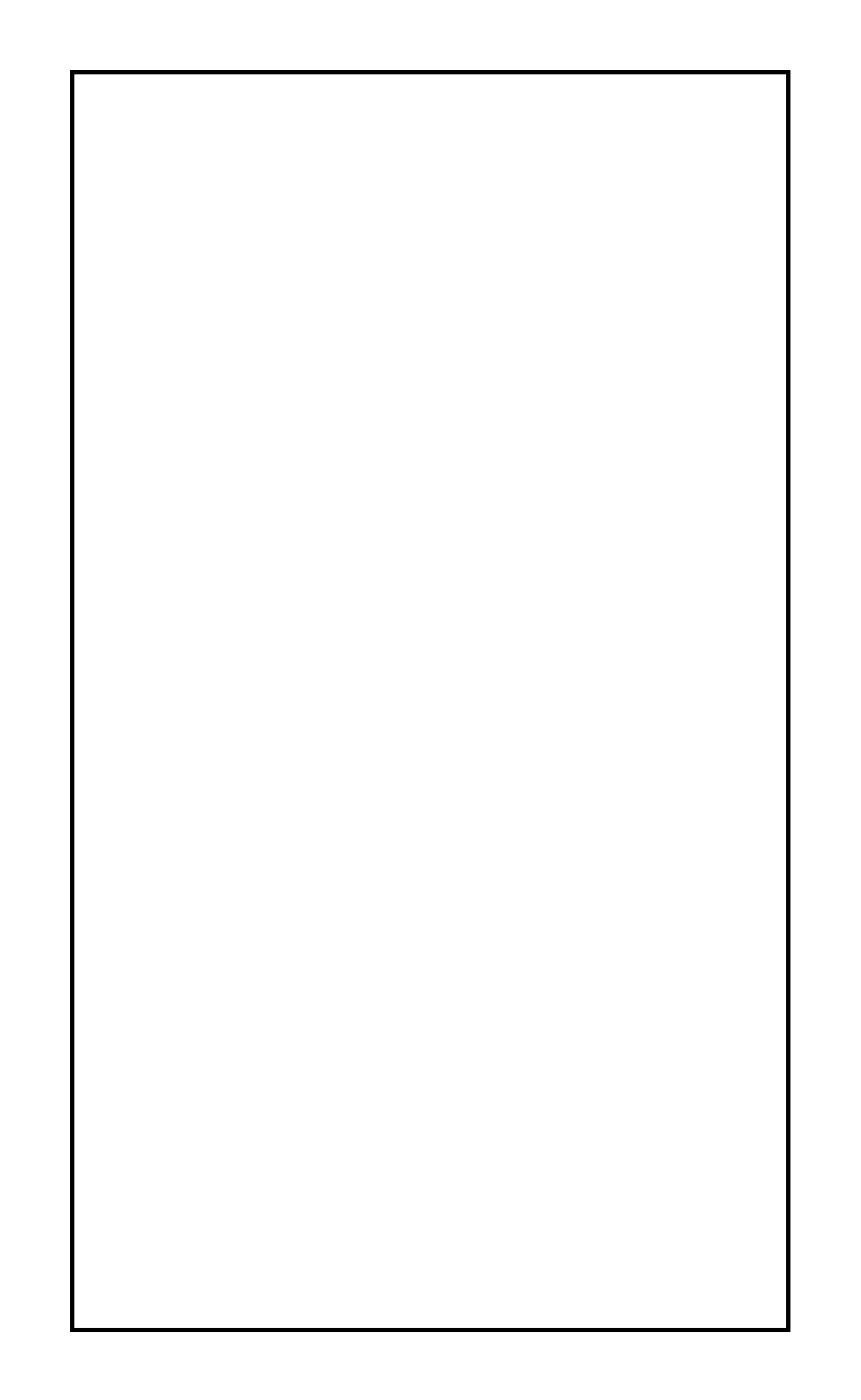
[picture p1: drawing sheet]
<svg xmlns="http://www.w3.org/2000/svg" width="43mm" height="71mm" viewBox="0 0 43 71" stroke-linecap="round" stroke-linejoin="round" font-family="sans-serif">
<path d="M3.6 3.6h36.1v63.4h-36.1z" fill="none" stroke="#000" stroke-width=".2"/>
<path d="M3.6 3.6h36.1v63.4h-36.1z" fill="none" stroke="#000" stroke-width=".05"/>
<circle cx="28" cy="9.6" r=".6" fill="#fff"/>
<circle cx="28" cy="9.6" r=".6" fill="none" stroke="#fff" stroke-width=".65" stroke-linecap="butt"/>
<path d="M27.4 9h1.2v1.2h-1.2z" fill="#fff"/>
<path d="M27.4 9h1.2v1.2h-1.2z" fill="none" stroke="#fff" stroke-width=".65" stroke-linecap="butt"/>
<circle cx="30.5" cy="9.6" r=".6" fill="#fff"/>
<circle cx="30.5" cy="9.6" r=".6" fill="none" stroke="#fff" stroke-width=".65" stroke-linecap="butt"/>
<circle cx="28" cy="47.7" r=".6" fill="#fff"/>
<circle cx="28" cy="47.7" r=".6" fill="none" stroke="#fff" stroke-width=".65" stroke-linecap="butt"/>
<path d="M27.4 47.1h1.2v1.2h-1.2z" fill="#fff"/>
<path d="M27.4 47.1h1.2v1.2h-1.2z" fill="none" stroke="#fff" stroke-width=".65" stroke-linecap="butt"/>
<circle cx="30.5" cy="47.7" r=".6" fill="#fff"/>
<circle cx="30.5" cy="47.7" r=".6" fill="none" stroke="#fff" stroke-width=".65" stroke-linecap="butt"/>
<circle cx="28" cy="40.1" r=".6" fill="#fff"/>
<circle cx="28" cy="40.1" r=".6" fill="none" stroke="#fff" stroke-width=".65" stroke-linecap="butt"/>
<path d="M27.4 39.5h1.2v1.2h-1.2z" fill="#fff"/>
<path d="M27.4 39.5h1.2v1.2h-1.2z" fill="none" stroke="#fff" stroke-width=".65" stroke-linecap="butt"/>
<circle cx="30.5" cy="40.1" r=".6" fill="#fff"/>
<circle cx="30.5" cy="40.1" r=".6" fill="none" stroke="#fff" stroke-width=".65" stroke-linecap="butt"/>
<circle cx="28" cy="63" r=".6" fill="#fff"/>
<circle cx="28" cy="63" r=".6" fill="none" stroke="#fff" stroke-width=".65" stroke-linecap="butt"/>
<path d="M27.4 62.4h1.2v1.2h-1.2z" fill="#fff"/>
<path d="M27.4 62.4h1.2v1.2h-1.2z" fill="none" stroke="#fff" stroke-width=".65" stroke-linecap="butt"/>
<circle cx="30.5" cy="63" r=".6" fill="#fff"/>
<circle cx="30.5" cy="63" r=".6" fill="none" stroke="#fff" stroke-width=".65" stroke-linecap="butt"/>
<circle cx="28" cy="55.3" r=".6" fill="#fff"/>
<circle cx="28" cy="55.3" r=".6" fill="none" stroke="#fff" stroke-width=".65" stroke-linecap="butt"/>
<path d="M27.4 54.7h1.2v1.2h-1.2z" fill="#fff"/>
<path d="M27.4 54.7h1.2v1.2h-1.2z" fill="none" stroke="#fff" stroke-width=".65" stroke-linecap="butt"/>
<circle cx="30.5" cy="55.3" r=".6" fill="#fff"/>
<circle cx="30.5" cy="55.3" r=".6" fill="none" stroke="#fff" stroke-width=".65" stroke-linecap="butt"/>
<circle cx="28" cy="32.5" r=".6" fill="#fff"/>
<circle cx="28" cy="32.5" r=".6" fill="none" stroke="#fff" stroke-width=".65" stroke-linecap="butt"/>
<path d="M27.4 31.9h1.2v1.2h-1.2z" fill="#fff"/>
<path d="M27.4 31.9h1.2v1.2h-1.2z" fill="none" stroke="#fff" stroke-width=".65" stroke-linecap="butt"/>
<circle cx="30.5" cy="32.5" r=".6" fill="#fff"/>
<circle cx="30.5" cy="32.5" r=".6" fill="none" stroke="#fff" stroke-width=".65" stroke-linecap="butt"/>
<circle cx="28" cy="24.9" r=".6" fill="#fff"/>
<circle cx="28" cy="24.9" r=".6" fill="none" stroke="#fff" stroke-width=".65" stroke-linecap="butt"/>
<path d="M27.4 24.3h1.2v1.2h-1.2z" fill="#fff"/>
<path d="M27.4 24.3h1.2v1.2h-1.2z" fill="none" stroke="#fff" stroke-width=".65" stroke-linecap="butt"/>
<circle cx="30.5" cy="24.9" r=".6" fill="#fff"/>
<circle cx="30.5" cy="24.9" r=".6" fill="none" stroke="#fff" stroke-width=".65" stroke-linecap="butt"/>
<circle cx="28" cy="17.2" r=".6" fill="#fff"/>
<circle cx="28" cy="17.2" r=".6" fill="none" stroke="#fff" stroke-width=".65" stroke-linecap="butt"/>
<path d="M27.4 16.6h1.2v1.2h-1.2z" fill="#fff"/>
<path d="M27.4 16.6h1.2v1.2h-1.2z" fill="none" stroke="#fff" stroke-width=".65" stroke-linecap="butt"/>
<circle cx="30.5" cy="17.2" r=".6" fill="#fff"/>
<circle cx="30.5" cy="17.2" r=".6" fill="none" stroke="#fff" stroke-width=".65" stroke-linecap="butt"/>
<path d="M22.1 34.3h1.4v1.4h-1.4z" fill="#fff"/>
<path d="M22.1 34.3h1.4v1.4h-1.4z" fill="none" stroke="#fff" stroke-width=".76" stroke-linecap="butt"/>
<circle cx="22.8" cy="35" r=".7" fill="#fff"/>
<circle cx="22.8" cy="35" r=".7" fill="none" stroke="#fff" stroke-width=".76" stroke-linecap="butt"/>
<circle cx="15.2" cy="35" r=".7" fill="#fff"/>
<circle cx="15.2" cy="35" r=".7" fill="none" stroke="#fff" stroke-width=".76" stroke-linecap="butt"/>
<circle cx="22.8" cy="37.6" r=".7" fill="#fff"/>
<circle cx="22.8" cy="37.6" r=".7" fill="none" stroke="#fff" stroke-width=".76" stroke-linecap="butt"/>
<circle cx="15.2" cy="37.6" r=".7" fill="#fff"/>
<circle cx="15.2" cy="37.6" r=".7" fill="none" stroke="#fff" stroke-width=".76" stroke-linecap="butt"/>
<circle cx="22.8" cy="40.1" r=".7" fill="#fff"/>
<circle cx="22.8" cy="40.1" r=".7" fill="none" stroke="#fff" stroke-width=".76" stroke-linecap="butt"/>
<circle cx="15.2" cy="40.1" r=".7" fill="#fff"/>
<circle cx="15.2" cy="40.1" r=".7" fill="none" stroke="#fff" stroke-width=".76" stroke-linecap="butt"/>
<circle cx="22.8" cy="42.6" r=".7" fill="#fff"/>
<circle cx="22.8" cy="42.6" r=".7" fill="none" stroke="#fff" stroke-width=".76" stroke-linecap="butt"/>
<circle cx="15.2" cy="42.6" r=".7" fill="#fff"/>
<circle cx="15.2" cy="42.6" r=".7" fill="none" stroke="#fff" stroke-width=".76" stroke-linecap="butt"/>
<circle cx="22.8" cy="45.2" r=".7" fill="#fff"/>
<circle cx="22.8" cy="45.2" r=".7" fill="none" stroke="#fff" stroke-width=".76" stroke-linecap="butt"/>
<circle cx="15.2" cy="45.2" r=".7" fill="#fff"/>
<circle cx="15.2" cy="45.2" r=".7" fill="none" stroke="#fff" stroke-width=".76" stroke-linecap="butt"/>
<circle cx="22.8" cy="47.7" r=".7" fill="#fff"/>
<circle cx="22.8" cy="47.7" r=".7" fill="none" stroke="#fff" stroke-width=".76" stroke-linecap="butt"/>
<circle cx="15.2" cy="47.7" r=".7" fill="#fff"/>
<circle cx="15.2" cy="47.7" r=".7" fill="none" stroke="#fff" stroke-width=".76" stroke-linecap="butt"/>
<circle cx="22.8" cy="50.3" r=".7" fill="#fff"/>
<circle cx="22.8" cy="50.3" r=".7" fill="none" stroke="#fff" stroke-width=".76" stroke-linecap="butt"/>
<circle cx="15.2" cy="50.3" r=".7" fill="#fff"/>
<circle cx="15.2" cy="50.3" r=".7" fill="none" stroke="#fff" stroke-width=".76" stroke-linecap="butt"/>
<circle cx="22.8" cy="52.8" r=".7" fill="#fff"/>
<circle cx="22.8" cy="52.8" r=".7" fill="none" stroke="#fff" stroke-width=".76" stroke-linecap="butt"/>
<circle cx="15.2" cy="52.8" r=".7" fill="#fff"/>
<circle cx="15.2" cy="52.8" r=".7" fill="none" stroke="#fff" stroke-width=".76" stroke-linecap="butt"/>
<circle cx="10.1" cy="47.7" r=".74" fill="#fff"/>
<circle cx="10.1" cy="47.7" r=".74" fill="none" stroke="#fff" stroke-width=".76" stroke-linecap="butt"/>
<circle cx="10.1" cy="45.2" r=".74" fill="#fff"/>
<circle cx="10.1" cy="45.2" r=".74" fill="none" stroke="#fff" stroke-width=".76" stroke-linecap="butt"/>
<circle cx="10.1" cy="42.6" r=".74" fill="#fff"/>
<circle cx="10.1" cy="42.6" r=".74" fill="none" stroke="#fff" stroke-width=".76" stroke-linecap="butt"/>
<circle cx="10.1" cy="40.1" r=".74" fill="#fff"/>
<circle cx="10.1" cy="40.1" r=".74" fill="none" stroke="#fff" stroke-width=".76" stroke-linecap="butt"/>
<circle cx="10.1" cy="37.6" r=".74" fill="#fff"/>
<circle cx="10.1" cy="37.6" r=".74" fill="none" stroke="#fff" stroke-width=".76" stroke-linecap="butt"/>
<circle cx="10.2" cy="63" r=".74" fill="#fff"/>
<circle cx="10.2" cy="63" r=".74" fill="none" stroke="#fff" stroke-width=".76" stroke-linecap="butt"/>
<circle cx="12.8" cy="63" r=".74" fill="#fff"/>
<circle cx="12.8" cy="63" r=".74" fill="none" stroke="#fff" stroke-width=".76" stroke-linecap="butt"/>
<circle cx="15.3" cy="63" r=".74" fill="#fff"/>
<circle cx="15.3" cy="63" r=".74" fill="none" stroke="#fff" stroke-width=".76" stroke-linecap="butt"/>
<circle cx="17.8" cy="63" r=".74" fill="#fff"/>
<circle cx="17.8" cy="63" r=".74" fill="none" stroke="#fff" stroke-width=".76" stroke-linecap="butt"/>
<circle cx="20.4" cy="63" r=".74" fill="#fff"/>
<circle cx="20.4" cy="63" r=".74" fill="none" stroke="#fff" stroke-width=".76" stroke-linecap="butt"/>
<circle cx="38.2" cy="12.2" r=".7" fill="#fff"/>
<circle cx="38.2" cy="12.2" r=".7" fill="none" stroke="#fff" stroke-width=".76" stroke-linecap="butt"/>
<circle cx="31" cy="5" r=".7" fill="#fff"/>
<circle cx="31" cy="5" r=".7" fill="none" stroke="#fff" stroke-width=".76" stroke-linecap="butt"/>
<circle cx="38.2" cy="19.8" r=".7" fill="#fff"/>
<circle cx="38.2" cy="19.8" r=".7" fill="none" stroke="#fff" stroke-width=".76" stroke-linecap="butt"/>
<circle cx="31" cy="12.6" r=".7" fill="#fff"/>
<circle cx="31" cy="12.6" r=".7" fill="none" stroke="#fff" stroke-width=".76" stroke-linecap="butt"/>
<circle cx="38.2" cy="27.4" r=".7" fill="#fff"/>
<circle cx="38.2" cy="27.4" r=".7" fill="none" stroke="#fff" stroke-width=".76" stroke-linecap="butt"/>
<circle cx="31" cy="20.2" r=".7" fill="#fff"/>
<circle cx="31" cy="20.2" r=".7" fill="none" stroke="#fff" stroke-width=".76" stroke-linecap="butt"/>
<circle cx="38.2" cy="35" r=".7" fill="#fff"/>
<circle cx="38.2" cy="35" r=".7" fill="none" stroke="#fff" stroke-width=".76" stroke-linecap="butt"/>
<circle cx="31" cy="27.8" r=".7" fill="#fff"/>
<circle cx="31" cy="27.8" r=".7" fill="none" stroke="#fff" stroke-width=".76" stroke-linecap="butt"/>
<circle cx="38.2" cy="42.6" r=".7" fill="#fff"/>
<circle cx="38.2" cy="42.6" r=".7" fill="none" stroke="#fff" stroke-width=".76" stroke-linecap="butt"/>
<circle cx="31" cy="35.5" r=".7" fill="#fff"/>
<circle cx="31" cy="35.5" r=".7" fill="none" stroke="#fff" stroke-width=".76" stroke-linecap="butt"/>
<circle cx="38.2" cy="50.3" r=".7" fill="#fff"/>
<circle cx="38.2" cy="50.3" r=".7" fill="none" stroke="#fff" stroke-width=".76" stroke-linecap="butt"/>
<circle cx="31" cy="43.1" r=".7" fill="#fff"/>
<circle cx="31" cy="43.1" r=".7" fill="none" stroke="#fff" stroke-width=".76" stroke-linecap="butt"/>
<circle cx="38.2" cy="57.9" r=".7" fill="#fff"/>
<circle cx="38.2" cy="57.9" r=".7" fill="none" stroke="#fff" stroke-width=".76" stroke-linecap="butt"/>
<circle cx="31" cy="50.7" r=".7" fill="#fff"/>
<circle cx="31" cy="50.7" r=".7" fill="none" stroke="#fff" stroke-width=".76" stroke-linecap="butt"/>
<circle cx="38.2" cy="65.5" r=".7" fill="#fff"/>
<circle cx="38.2" cy="65.5" r=".7" fill="none" stroke="#fff" stroke-width=".76" stroke-linecap="butt"/>
<circle cx="31" cy="58.3" r=".7" fill="#fff"/>
<circle cx="31" cy="58.3" r=".7" fill="none" stroke="#fff" stroke-width=".76" stroke-linecap="butt"/>
<circle cx="17.8" cy="60.4" r=".7" fill="#fff"/>
<circle cx="17.8" cy="60.4" r=".7" fill="none" stroke="#fff" stroke-width=".76" stroke-linecap="butt"/>
<circle cx="7.7" cy="55.3" r=".7" fill="#fff"/>
<circle cx="7.7" cy="55.3" r=".7" fill="none" stroke="#fff" stroke-width=".76" stroke-linecap="butt"/>
<circle cx="20.4" cy="60.4" r=".7" fill="#fff"/>
<circle cx="20.4" cy="60.4" r=".7" fill="none" stroke="#fff" stroke-width=".76" stroke-linecap="butt"/>
<circle cx="10.2" cy="60.4" r=".7" fill="#fff"/>
<circle cx="10.2" cy="60.4" r=".7" fill="none" stroke="#fff" stroke-width=".76" stroke-linecap="butt"/>
<circle cx="12.8" cy="50.3" r=".7" fill="#fff"/>
<circle cx="12.8" cy="50.3" r=".7" fill="none" stroke="#fff" stroke-width=".76" stroke-linecap="butt"/>
<circle cx="5.1" cy="50.3" r=".7" fill="#fff"/>
<circle cx="5.1" cy="50.3" r=".7" fill="none" stroke="#fff" stroke-width=".76" stroke-linecap="butt"/>
</svg>
